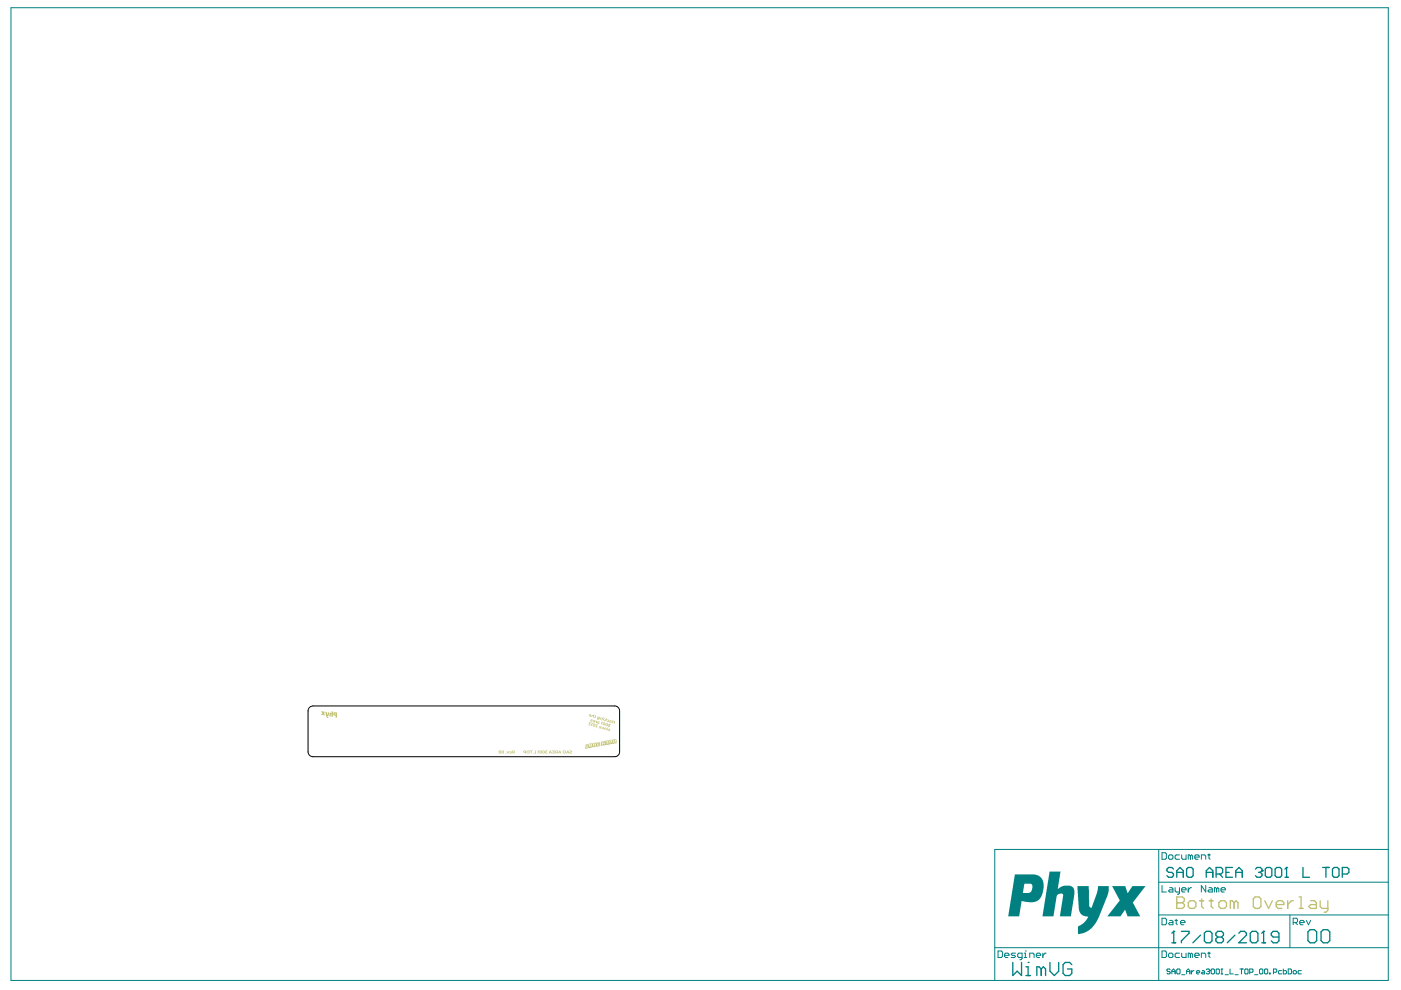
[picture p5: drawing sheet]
<svg xmlns="http://www.w3.org/2000/svg" width="297mm" height="210mm" viewBox="0 0 297 210" stroke-linecap="round" stroke-linejoin="round" font-family="sans-serif">
<g fill="#008080">
<path d="M228.4 187.9h2.4l.1 4.2 .4 .4 .2-.1 1.1-3.1 .2-1.4h2.3v1l-.4 1.3-1.9 4.6-.7 1.3-1.1 1.1-.9 .5-.8 .3-.7 .1v-1.2a.49 .49 0 0 1 0-.5 .49 .49 0 0 1 .5-.2l1.1-1 .5-.9-1.2-.2-.6-.8z"/>
<path d="M235.8 187.9h2.8l.4 1.4 1.1-1.4h2.8l-2.5 3.2a.33 .33 0 0 0-.2 .3 .33 .33 0 0 0 .2 .3l1.3 2.6h-2.6l-.5-1.4-1 1.4h-2.8l2.4-3.1a.37 .37 0 0 0 .2-.4 .37 .37 0 0 0-.2-.3z"/>
<path d="M222.5 184.8h2.4l-.6 3.7 .7-.5 .7-.2h1.3l.4 .2 .3 .4 .1 1.3-.8 4.6h-2.3l.7-4.3a.4 .4 0 0 0-.2-.6l-.7 .1-.4 .4-.8 4.4h-2.3z"/>
<path d="M215.2 185.4h4.1l.9 .3 .6 .5 .4 .7v1.8l-.5 1.5-.8 .9-.9 .2-2.4-.2-.5 3.2h-2.4zM217.2 187.4l-.3 1.9 1.5-.1 .4-.7v-1l-.2-.1z"/>
</g>
<g fill="none" stroke="#008080" stroke-width=".21">
<path d="M2.3 1.6h292v206.3h-292zM245.7 180.1v27.8M245.7 194h48.6M245.7 187h48.6M246.4 194.7h.7l.2 .2v.9l-.2 .3h-.7zM246.4 180.8h.7l.2 .2v1l-.2 .2h-.7zM246.4 187.7v1.4h.9M247.8 181.5l.2-.2h.5l.2 .2v.5l-.2 .2h-.5l-.2-.2zM248 195.1h.5l.2 .3v.7h-.7l-.2-.3 .2-.2h.7M248 188.2h.5l.2 .2v.7h-.7l-.2-.2 .2-.2h.7M249.1 195.1h.5M249.1 188.2v.7l.3 .2h.7"/>
<path d="M249.4 194.9v.9l.2 .3M250.1 181.3h-.7l-.3 .2v.5l.3 .2h.7M250.1 188.2v1.2l-.5 .2M250.3 195.6h.9l-.2-.5h-.5l-.2 .3v.4l.2 .3h.5M250.5 188.7h1l-.3-.5h-.4l-.3 .2v.5l.3 .2h.4M250.5 181.3v.7l.3 .2h.7v-.9M251.9 188.2v.9M252.4 181.5l-.5-.2v.9M252.4 181.5l.2-.2 .3 .2v.7M252.4 181.5v.7M252.6 188.2h-.2l-.5 .5M253.3 181.7h.9l-.2-.4h-.4l-.3 .2v.5l.3 .2h.4"/>
<path d="M254.7 182.2v-.9h.7l.2 .2v.7M255.6 187.7v1.4l-.9-1.4v1.4M256.1 181.3h.5M256.3 188.2h.5l.2 .2v.7h-.7l-.2-.2 .2-.2h.7M256.3 181v1l.3 .2M258 188.4l-.5-.2v.9M258 188.4v.7M258 188.4l.2-.2 .2 .2v.7M258.9 188.7h.9l-.2-.5h-.5l-.2 .2v.5l.2 .2h.5M273.5 194v6.9M274.2 195.6h.7l.2-.2v-.5l-.2-.2h-.7v1.4M274.6 195.6l.5 .5"/>
<path d="M275.6 195.6h.9l-.2-.5h-.5l-.2 .3v.4l.2 .3h.5M277 195.1l.4 1 .5-1M294.3 180.1h-83.4v27.8M210.9 200.9h83.4M211.6 201.6h.7l.2 .3v.9l-.2 .2h-.7zM213 202.6h.9l-.2-.5h-.5l-.2 .2v.5l.2 .2h.5M215.3 202.1h-.7l-.2 .2 .2 .3h.5l.2 .2-.2 .2h-.7M216.7 203h-.7l-.2-.2v-.5l.2-.2h.7v1.1l-.5 .3M217.2 203h.4M217.2 202.1h.2v.9M217.4 201.6h.1M218.3 203v-.9h.7l.3 .2v.7"/>
<path d="M219.7 202.6h.9l-.2-.5h-.5l-.2 .2v.5l.2 .2h.5M221.1 202.1v.9M221.8 202.1h-.2l-.5 .5M246.4 201.6h.7l.2 .3v.9l-.2 .2h-.7zM247.8 202.3l.2-.2h.5l.2 .2v.5l-.2 .2h-.5l-.2-.2zM248.1 205.6l-.2-.2h-.3l-.2 .2 .2 .4h.3l.2 .1-.2 .4h-.3l-.2-.2M248.5 206h.6M248.5 206.5v-.7l.3-.4 .3 .4v.7M249.5 205.6l.2-.2h.3l.2 .2v.7l-.2 .2h-.3l-.2-.2zM250.1 202.1h-.7l-.3 .2v.5l.3 .2h.7M250.5 202.1v.7l.3 .2h.7v-.9M250.5 206.7h.7"/>
<path d="M251.6 206h.7M251.6 206.5v-.7l.3-.4 .4 .4v.7M252.4 202.3l-.5-.2v.9M252.4 202.3v.7M252.4 202.3l.2-.2 .3 .2v.7M252.6 205.8v.7M253.1 205.8l-.5 .3M253.3 202.6h.9l-.2-.5h-.4l-.3 .2v.5l.3 .2h.4M253.7 206.1h.7l-.2-.3h-.4l-.1 .2v.3l.1 .2h.4M254.7 203v-.9h.7l.2 .2v.7M254.9 205.8h.3l.2 .2v.5h-.5l-.2-.2 .2-.2h.5M255.8 205.6l.1-.2h.4l.1 .4"/>
<path d="M256.1 202.1h.5M256.1 206h.2M256.3 206l.1 .1-.1 .4h-.4l-.1-.2M256.3 201.9v.9l.3 .2M256.4 205.8h.1M256.4 205.8l-.1 .2M256.8 205.6l.2-.2h.3l.2 .2v.7l-.2 .2h-.3l-.2-.2zM257.8 205.6l.2-.2h.4l.1 .2v.7l-.1 .2h-.4l-.2-.2zM258.9 206.5h.3M259.1 205.4h.1M259.1 205.4v1.1M259.1 205.4l-.2 .2"/>
<path d="M259.7 206.7h.7M260.8 205.4v1.1h.7M261.8 206.7h.7M262.9 205.4h.7M263.2 205.4v1.1M263.9 205.6l.2-.2h.3l.2 .2v.7l-.2 .2h-.3l-.2-.2zM265 206.1h.5l.2-.1v-.4l-.2-.2h-.5v1.1M266 206.7h.7M267 205.6l.2-.2h.4l.1 .2v.7l-.1 .2h-.4l-.2-.2zM268.1 205.6l.2-.2h.3l.2 .2v.7l-.2 .2h-.3l-.2-.2zM269.1 206.3h.2v.2h-.2zM270 206.1h.5l.2-.1v-.4l-.2-.2h-.5v1.1"/>
<path d="M271.7 205.8h-.5l-.2 .2v.3l.2 .2h.5M272.1 205.4v1.1h.5l.2-.2v-.3l-.2-.2h-.5M273.1 205.4h.5l.2 .2v.7l-.2 .2h-.5zM274.2 206l.1-.2h.4l.2 .2v.3l-.2 .2h-.4l-.1-.2zM275.9 205.8h-.5l-.2 .2v.3l.2 .2h.5"/>
</g>
<g fill="none" stroke="#008080" stroke-width=".28">
<path d="M248.5 199.9h.8M248.8 184.3l-.3-.4h-.7l-.4 .4v.3l.4 .4h.7l.3 .3v.4l-.3 .3h-.7l-.4-.3M248.9 197.5h.1M248.9 197.5v2.4M248.9 197.5l-.4 .4M249.5 185h1.4M249.5 186v-1.4l.7-.7 .7 .7v1.4M250.5 197.5h1.6v.4l-1.6 1.6v.4M251.6 184.3l.3-.4h.7l.4 .4v1.4l-.4 .3h-.7l-.3-.3zM254.5 198.3l-1.6 1.6M255.3 197.9l.5-.4h.8l.4 .4v1.6l-.4 .4h-.8l-.5-.4zM255.8 185h1.3"/>
<path d="M255.8 186v-1.4l.6-.7 .7 .7v1.4M257.8 185.3h1.1l.3-.3v-.7l-.3-.4h-1.1v2.1M258.2 198.7l-.4 .4v.4l.4 .4h.8l.4-.4v-.4l-.4-.4M258.2 198.7l-.4-.4v-.4l.4-.4h.8l.4 .4v.4l-.4 .4M258.2 198.7h.8M258.5 185.3l.7 .7M259.9 185h.7M261.3 183.9h-1.4v2.1h1.4M261.8 198.3l-1.6 1.6M262 185h1.4M262 186v-1.4l.7-.7 .7 .7v1.4M262.6 197.9l.5-.4h.8l.4 .4v.4l-1.7 1.6h1.7"/>
<path d="M265.1 197.9l.4-.4h.8l.4 .4v1.6l-.4 .4h-.8l-.4-.4zM266.2 184.3l.3-.4h.7l.4 .4v.3M266.9 185h.3M267.2 185l.4 .3v.4l-.4 .3h-.7l-.3-.3M267.5 199.9h.8M267.6 184.6h.1M267.6 184.6l-.4 .4M267.9 197.5h.1M267.9 197.5v2.4M267.9 197.5l-.4 .4M268.3 184.3l.3-.4h.7l.4 .4v1.4l-.4 .3h-.7l-.3-.3zM270.3 184.3l.4-.4h.7l.3 .4v1.4l-.3 .3h-.7l-.4-.3z"/>
<path d="M271.2 198.7h-1.3l-.4-.4v-.4l.4-.4h.9l.4 .4v1.6l-.4 .4h-.9l-.4-.4M272.4 186h.7M272.8 183.9h.1M272.8 183.9v2.1M272.8 183.9l-.4 .4M276.3 183.9v2.1h1.3M277.3 197.6l.5-.5h.9l.5 .5v1.8l-.5 .5h-.9l-.5-.5zM280.1 197.6l.5-.5h.9l.4 .5v1.8l-.4 .5h-.9l-.5-.5zM280.4 183.9h1.4M281.1 183.9v2.1M282.5 184.3l.4-.4h.7l.3 .4v1.4l-.3 .3h-.7l-.4-.3zM284.6 185.3h1l.4-.3v-.7l-.4-.4h-1v2.1"/>
<path d="M214.7 204.1v2.7l1-.9 .9 .9v-2.7M217.5 206.8h.9M217.5 205h.5v1.8M218 204.1h.1M220.8 205.4l-.5-.4h-.5v1.8M220.8 205.4v1.4M220.8 205.4l.4-.4 .5 .4v1.4M222.6 204.1v1.8l.9 .9 1-.9v-1.8M227.2 204.5l-.4-.4h-.9l-.5 .4v1.9l.5 .4h.9l.4-.4v-1h-.9"/>
</g>
<g fill="#c0c073">
<path d="M69 150.9l.3 .1 .1 .6 .1-.6 .3 .1-.1 .6-.3 .1 .2 .5-.4-.4z"/>
<path d="M68.1 150.8h.3l.1 .2 .1-.1h.4l-.3 .3 .2 .5-.3-.1-.1-.1-.1 .1-.3-.1 .3-.3z"/>
<path d="M69.9 151.1l.4 .2v-.5l.3 .1v1.1h-.3v-.6l-.1-.1-.1 .6h-.3z"/>
<path d="M107.4 159.3h.1l.2 .3 .1-.3h.2l-.3 .5h-.1z"/>
<path d="M129.9 152.7h.1v.3l.2 .1 .1-.3 .1 .1-.1 .6-.2-.1 .1-.2-.3-.1v.2h-.2z"/>
<path d="M128.7 152.6h.3l.1 .3-.4 .1-.1-.1 .4-.1z"/>
<path d="M128.2 152.3l.3 .3 .1-.3h.1l-.2 .6-.1-.2-.4 .1 .3-.2z"/>
<path d="M127.3 152.2h.5l-.1 .5h-.2v-.4l-.2 .3h-.1z"/>
<path d="M126.1 151.7h.2l.1 .1-.4 .4h-.1l.2-.1z"/>
<path d="M125.5 151.6l.3 .1 .1-.2h.1l-.2 .7-.1-.1v-.4l-.2 .3h-.1z"/>
<path d="M129.1 153.4l.4 .2h-.3l.1 .3h-.2l.3 .1v.1l-.5-.1 .2-.3z"/>
<path d="M127.6 153l.2 .1-.3 .6-.1-.1z"/>
<path d="M126.3 152.8l.3 .1-.1 .4h-.2z"/>
<path d="M129 154.5l.3 .1v.2h-.3l.3 .2-.4-.1 .1-.2h.2z"/>
<path d="M128.2 154.3l.5 .1-.2 .4-.1-.4-.2 .3h-.2z"/>
<path d="M127.6 154.2l.3-.1 .1 .4-.4 .1-.1-.2 .3 .1 .1-.2z"/>
<path d="M126.4 153.6h.2l.2 .2-.3-.1 .1 .6-.4-.2h.3z"/>
<path d="M125.5 153.3h.2l-.3 .6h-.1z"/>
<path d="M124.9 153.1l.5 .1-.1 .2-.2-.1v.2l-.2 .1 .3 .2-.4-.2 .2-.2z"/>
<path d="M120.8 159.2h.4l.1 .2-.4 .2h.3v.1h-.4v-.3l.3-.1z"/>
<path d="M117.1 159.1h.5v.7h-.5v-.2h.3v-.1h-.3l.3-.1v-.2h-.3z"/>
<path d="M115.6 159.1h.5v.1h-.3l.1 .3-.2 .1 .4 .1h-.5l.1-.3z"/>
<path d="M114 159.1h.3l-.1 .1v.6h-.2z"/>
<path d="M113.5 159.1h.1v.7h-.4v-.2h.3z"/>
<path d="M112.3 159.1h.6v.1h-.2v.6h-.2v-.6h-.2z"/>
<path d="M70.8 151.1l-.1 .5 .5 .1-.1 .4 .3 .1 .1-1.1zM71 151.3h.2v.2h-.2z"/>
<path d="M108.7 159.3l.3-.1v.3h-.2zM108.6 159.2l.1 .3-.1 .3 .2-.2 .3 .2v-.7z"/>
<path d="M108.1 159.4l.2 .1zM108.1 159.3l-.1 .2 .3 .1-.3 .1h.5l-.1-.4z"/>
<path d="M106.4 159.4a.18 .18 0 0 1 .3 0 .18 .18 0 0 1-.3 0zM106.3 159.4a.32 .32 0 0 0 .6 0 .32 .32 0 0 0-.6 0z"/>
<path d="M105.9 159.3h.2l-.1 .3h-.1zM105.7 159.4a.31 .31 0 0 0 .6 0 .31 .31 0 0 0-.6 0z"/>
<path d="M130.1 157l.1 .2h.3l-.1-.3zM130 156.9h.6l.1 .5h-.2v-.1l-.5 .2zM129.9 156.8l-.1 .2 .1 .7 .8-.1v-.8z"/>
<path d="M129.3 157.1l.1 .2 .2-.1v-.2zM129.2 157l.6-.1 .1 .7h-.2l-.1-.3-.2 .1v.2l-.1 .1zM129.1 156.9l-.1 .2 .1 .8 .8-.2-.1-.9z"/>
<path d="M128.3 157.2l.7-.1 .1 .6-.7 .1 .5-.3h-.4l.3-.1v-.2zM128.2 157.1l.1 .9 .9-.2-.2-.8z"/>
<path d="M127.7 157.4l.1 .2h.2v-.3zM127.6 157.3h.6l.1 .5-.5-.1v.2h-.2zM127.5 157.2l-.1 .2 .1 .8 .8-.2-.1-.8z"/>
<path d="M126.6 157.5h.5l-.4 .1v.1l.2 .1h-.2v.2l.5-.2-.1 .2h-.5zM126.4 157.4l-.1 .2 .1 .6h.7l.2-.2-.1-.6z"/>
<path d="M126 157.9h.1zM125.8 157.7l.1 .5 .3-.1-.1-.4zM125.7 157.6h.6v.6h-.5zM125.6 157.6l-.1 .2 .1 .6 .7-.1 .2-.1-.1-.7z"/>
<path d="M125.2 158l.1 .1zM125.1 157.9v.4l.3-.1-.1-.4zM124.9 157.8h.6v.5h-.6zM124.8 157.7l-.1 .2 .1 .6h.7l.2-.2-.1-.6z"/>
<path d="M124.3 157.9h.3v.5l.2 .1h-.6l.2-.1zM124.2 157.8l-.1 1 .7-.2-.1-.8z"/>
<path d="M129.3 153l.2 .1zM129.3 152.8l-.2 .3 .5 .1v-.2l-.2-.1 .3-.1z"/>
<path d="M128 152.1a.08 .08 0 0 0 .1 0 .08 .08 0 0 0-.1 0zM127.9 152.3l-.1 .4 .1 .1 .2-.5z"/>
<path d="M126.8 152.2a.15 .15 0 0 1 .3 0 .15 .15 0 0 1-.3 0zM126.7 151.9l-.1 .6 .4 .1-.3-.2h.4l.1-.3z"/>
<path d="M125 151.6l.2-.1v.2zM124.9 151.5v.1l.3 .1h-.3v.2l.4-.1v-.3z"/>
<path d="M128.4 153.6a.2 .2 0 0 1 .4 0 .2 .2 0 0 1-.4 0zM128.4 153.6a.3 .3 0 0 0 .6 0 .3 .3 0 0 0-.6 0z"/>
<path d="M127.9 153.4a.17 .17 0 0 1 .3 0 .17 .17 0 0 1-.3 0zM127.7 153.5a.3 .3 0 0 0 .6 0 .3 .3 0 0 0-.6 0z"/>
<path d="M126.8 153.2l.2 .1zM126.7 153l-.1 .4 .4 .1 .1-.2-.3-.2h.4z"/>
<path d="M125.9 152.8h.1l.1 .1zM125.7 152.8v.1l.4 .1h-.3v.1h.4l-.1-.4z"/>
<path d="M125.3 152.8l.2 .1zM125.3 152.6l-.2 .3 .5 .1v-.2l-.2-.1 .3-.1z"/>
<path d="M128.8 154.3a.1 .1 0 0 0 .2 0 .1 .1 0 0 0-.2 0zM128.8 154.4l-.2 .5h.2l.1-.5z"/>
<path d="M127.2 154.1h.1l.1 .1zM127 154v.2l.4 .1h-.3v.1h.4l-.1-.4z"/>
<path d="M125.8 153.7a.17 .17 0 0 1 .3 0 .17 .17 0 0 1-.3 0zM125.7 153.7a.3 .3 0 0 0 .5 0 .3 .3 0 0 0-.5 0z"/>
<path d="M120.4 159.3l.1 .2h-.2zM120.3 159.1l-.3 .7 .2-.2 .5 .2-.2-.7z"/>
<path d="M119.4 159.4a.2 .2 0 0 1 .4 0 .2 .2 0 0 1-.4 0zM119.3 159.4a.35 .35 0 0 0 .7 0 .35 .35 0 0 0-.7 0z"/>
<path d="M118.7 159.3l.1 .2h-.2zM118.6 159.1l-.3 .7 .2-.2 .5 .2-.3-.7z"/>
<path d="M117.9 159.3l.2-.1v.3l-.2-.1zM117.8 159.2v.3l-.1 .3 .3-.2 .2 .2v-.7z"/>
<path d="M116.7 159.3l.1 .2h-.2zM116.6 159.1l-.3 .7 .2-.2 .6 .2-.3-.7z"/>
<path d="M115 159.4a.2 .2 0 0 1 .4 0 .2 .2 0 0 1-.4 0zM114.9 159.4a.31 .31 0 0 0 .6 0 .31 .31 0 0 0-.6 0z"/>
<path d="M114.5 159.3h.2v.3h-.2zM114.3 159.4a.31 .31 0 0 0 .6 0 .31 .31 0 0 0-.6 0z"/>
<path d="M111.7 159.5a.25 .25 0 0 1 .5 0 .25 .25 0 0 1-.5 0zM111.6 159.4a.35 .35 0 0 0 .7 0 .35 .35 0 0 0-.7 0z"/>
<path d="M111.1 159.3l.2-.1v.3h-.1zM111 159.2v.3l.5 .3v-.7z"/>
<circle cx="107.3" cy="159.7" r=".09"/>
</g>
<g fill="none" stroke="#c0c073" stroke-width=".28">
<path d="M249.5 191.4h.1M249.5 190.2h1.2l.4 .4v.4l-.4 .4 .4 .4v.4l-.4 .4h-1.2zM249.5 191.4h1.2M251.9 191.4l.4-.4h.8l.5 .4v.8l-.5 .4h-.8l-.4-.4zM254.4 191h.8M254.8 190.6v1.6l.4 .4M256.4 191h.8M256.8 190.6v1.6l.4 .4M258.4 191.4l.4-.4h.8l.4 .4v.8l-.4 .4h-.8l-.4-.4zM261.7 191.4l-.4-.4h-.5v1.6M261.7 191.4v1.2M261.7 191.4l.4-.4 .4 .4v1.2"/>
<path d="M265.7 190.6l.4-.4h.8l.4 .4v1.6l-.4 .4h-.8l-.4-.4zM268.1 191l.9 1.6 .8-1.6M270.6 191.8h1.6v-.4l-.4-.4h-.8l-.4 .4v.8l.4 .4h.8M273 191v1.6M274.2 191h-.4l-.8 .8M275.4 192.6h.9M275.4 190.2h.5v2.4M277.9 191h.8l.4 .4v1.2h-1.2l-.4-.4 .4-.4h1.2M279.9 191v1.2l.4 .4h1.2M281.5 191v2l-.4 .4h-.4"/>
</g>
<path d="M65.5 150.1l.9-.4h63.9a1.04 1.04 0 0 1 1.1 1v8.7a1.04 1.04 0 0 1-1.1 1h-63.9a1.04 1.04 0 0 1-1.1-1v-8.7z" fill="none" stroke="#000" stroke-width=".21"/>
</svg>
